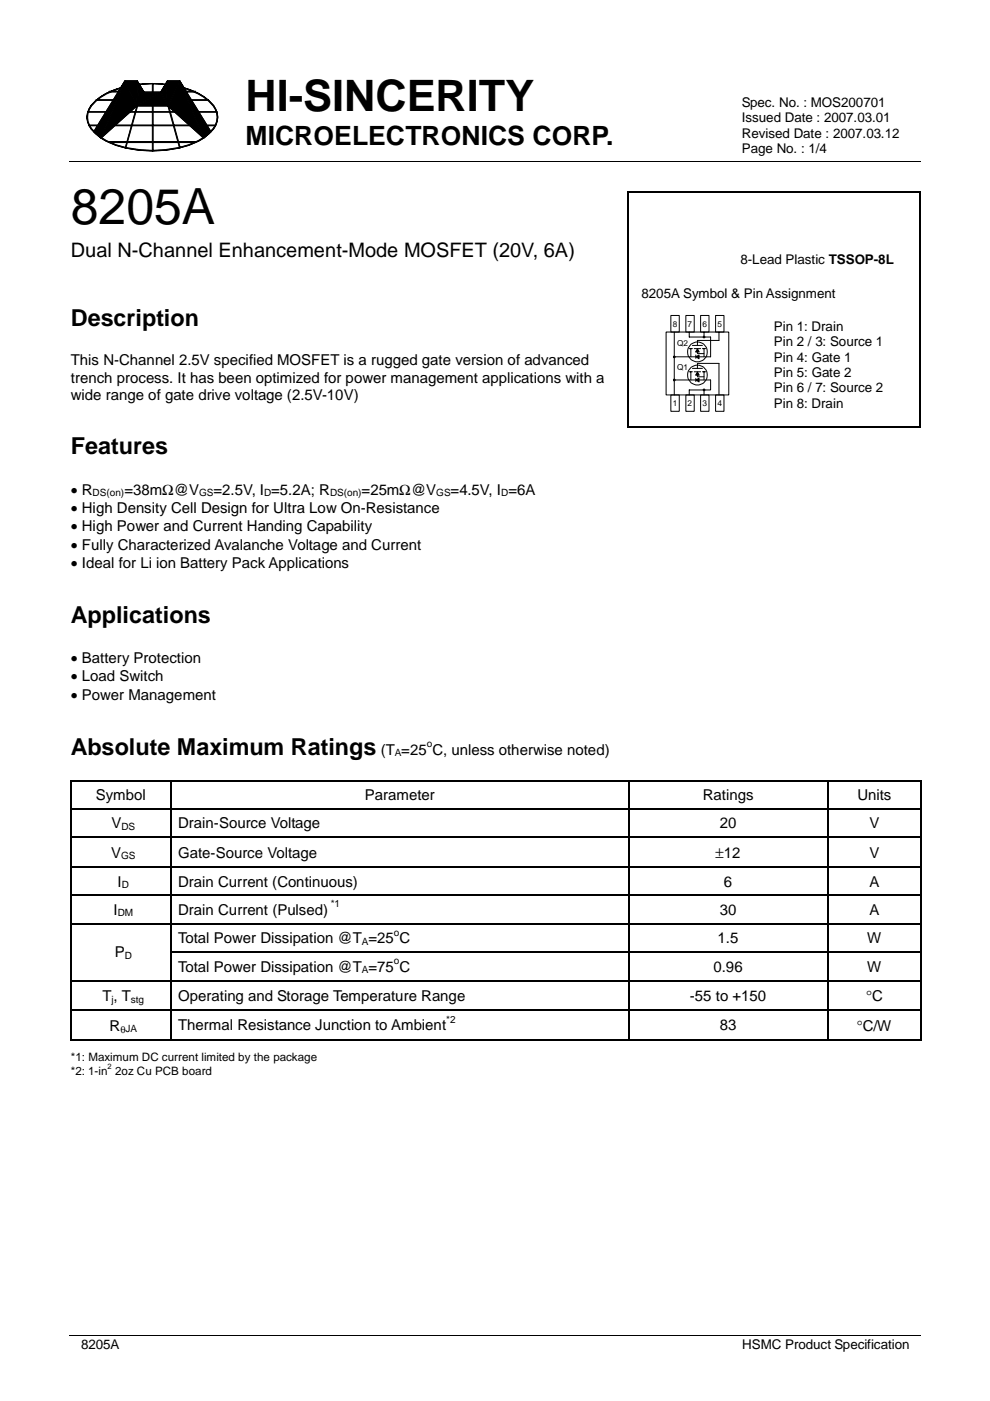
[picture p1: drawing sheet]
<svg xmlns="http://www.w3.org/2000/svg" width="210mm" height="297mm" viewBox="0 0 210 297" stroke-linecap="round" stroke-linejoin="round" font-family="sans-serif">
<defs><g id="words">
<text font-size="10.6" x="15" y="47.5">8205A</text>
<text font-size="9.2" x="52.1" y="23.6">HI-SINCERITY</text>
<text font-size="5.6" x="52.1" y="30.8">MICROELECTRONICS CORP.</text>
<g font-size="5">
<text x="15" y="69.1">Description</text>
<text x="15" y="96.4">Features</text>
<text x="15" y="132.1">Applications</text>
<text x="15" y="160">Absolute Maximum Ratings</text>
</g>
<text font-size="4.2" x="15" y="54.4">Dual N-Channel Enhancement-Mode MOSFET (20V, 6A)</text>
<g font-size="3.2">
<text x="15" y="77.5">This N-Channel 2.5V specified MOSFET is a rugged gate version of advanced</text>
<text x="15" y="81.1">trench process. It has been optimized for power management applications with a</text>
<text x="15" y="84.8">wide range of gate drive voltage (2.5V-10V)</text>
<text x="15" y="104.9">• R</text>
<text x="26.4" y="104.9">=38mΩ@V</text>
<text x="45.3" y="104.9">=2.5V, I =5.2A; R</text>
<text x="76.7" y="104.9">=25mΩ@V</text>
<text x="95.5" y="104.9">=4.5V, I =6A</text>
<text x="15" y="108.8">• High Density Cell Design for Ultra Low On-Resistance</text>
<text x="15" y="112.6">• High Power and Current Handing Capability</text>
<text x="15" y="116.5">• Fully Characterized Avalanche Voltage and Current</text>
<text x="15" y="120.4">• Ideal for Li ion Battery Pack Applications</text>
<text x="15" y="140.6">• Battery Protection</text>
<text x="15" y="144.5">• Load Switch</text>
<text x="15" y="148.4">• Power Management</text>
<text x="80.7" y="160">(T =25 C, unless otherwise noted)</text>
<text x="20.3" y="169.6">Symbol</text>
<text x="77.3" y="169.6">Parameter</text>
<text x="149" y="169.6">Ratings</text>
<text x="181.8" y="169.6">Units</text>
<text x="23.6" y="175.6">V</text>
<text x="37.8" y="175.6">Drain-Source Voltage</text>
<text x="152.6" y="175.6">20</text>
<text x="184.3" y="175.6">V</text>
<text x="23.6" y="181.8">V</text>
<text x="37.8" y="181.8">Gate-Source Voltage</text>
<text x="151.7" y="181.9">±12</text>
<text x="184.4" y="181.8">V</text>
<text x="24.9" y="188">I</text>
<text x="37.8" y="188">Drain Current (Continuous)</text>
<text x="153.5" y="188">6</text>
<text x="184.3" y="188">A</text>
<text x="24.1" y="194">I</text>
<text x="37.8" y="194">Drain Current (Pulsed)</text>
<text x="152.6" y="194">30</text>
<text x="184.4" y="194">A</text>
<text x="24.3" y="202.9">P</text>
<text x="37.8" y="200">Total Power Dissipation @T =25 C</text>
<text x="152.1" y="200">1.5</text>
<text x="183.9" y="200">W</text>
<text x="37.8" y="206">Total Power Dissipation @T =75 C</text>
<text x="151.3" y="206">0.96</text>
<text x="183.9" y="206">W</text>
<text x="21.7" y="212.2">T, T</text>
<text x="37.8" y="212.2">Operating and Storage Temperature Range</text>
<text x="146.3" y="212.2">-55 to +150</text>
<text x="183.6" y="212.3">°C</text>
<text x="23.2" y="218.6">R</text>
<text x="37.8" y="218.5">Thermal Resistance Junction to Ambient</text>
<text x="152.6" y="218.5">83</text>
<text x="181.7" y="218.6">°C/W</text>
</g>
<g font-size="2.8">
<text x="157.3" y="22.7">Spec. No. : MOS200701</text>
<text x="157.3" y="26">Issued Date : 2007.03.01</text>
<text x="157.3" y="29.2">Revised Date : 2007.03.12</text>
<text x="157.3" y="32.5">Page No. : 1/4</text>
<text x="157" y="56">8-Lead Plastic TSSOP-8L</text>
<text x="136" y="63.2">8205A Symbol &amp; Pin Assignment</text>
<text x="164" y="70.2">Pin 1: Drain</text>
<text x="164" y="73.4">Pin 2 / 3: Source 1</text>
<text x="164" y="76.7">Pin 4: Gate 1</text>
<text x="164" y="79.9">Pin 5: Gate 2</text>
<text x="164" y="83.2">Pin 6 / 7: Source 2</text>
<text x="164" y="86.4">Pin 8: Drain</text>
<text x="17.2" y="285.9">8205A</text>
<text x="157.4" y="285.9">HSMC Product Specification</text>
</g>
<g font-size="2.5">
<text x="15" y="225">*1: Maximum DC current limited by the package</text>
<text x="15" y="227.8">*2: 1-in 2oz Cu PCB board</text>
</g>
<g font-size="2.1">
<text x="19.6" y="105.2">DS(on)</text>
<text x="42.2" y="105.2">GS</text>
<text x="56" y="105.2">D</text>
<text x="70" y="105.2">DS(on)</text>
<text x="92.5" y="105.2">GS</text>
<text x="106.3" y="105.2">D</text>
<text x="83.7" y="160.4">A</text>
<text x="90.5" y="158.4">o</text>
<text x="25.7" y="176">DS</text>
<text x="25.7" y="182.2">GS</text>
<text x="25.8" y="188.3">D</text>
<text x="25" y="194.3">DM</text>
<text x="70.1" y="192.4">*1</text>
<text x="26.5" y="203.2">D</text>
<text x="76.7" y="200.4">A</text>
<text x="83.5" y="198.4">o</text>
<text x="76.7" y="206.4">A</text>
<text x="83.5" y="204.4">o</text>
<text x="23.7" y="212.6">j</text>
<text x="27.7" y="212.6">stg</text>
<text x="25.5" y="219.1">θJA</text>
<text x="94.6" y="216.9">*2</text>
</g>
<g font-size="1.7">
<text x="142.7" y="69.3">8</text>
<text x="145.8" y="69.3">7</text>
<text x="149" y="69.3">6</text>
<text x="152.1" y="69.3">5</text>
<text x="143.6" y="73.4">Q2</text>
<text x="143.6" y="78.4">Q1</text>
<text x="142.7" y="86.1">1</text>
<text x="145.8" y="86.1">2</text>
<text x="149" y="86.1">3</text>
<text x="152.1" y="86.1">4</text>
</g>
<text font-size="1.6" x="22.8" y="226.6">2</text>
</g></defs>
<g fill="none" stroke="#000" stroke-width=".21">
<path d="M23.1 19.3h1.9M23.1 19.5h1.9M23.1 19.4h1.9M25.6 18.6a10.6 10.6 0 0 0-6.8 4.6 4.2 4.2 0 0 0 1.4 5.1 12.7 12.7 0 0 0 6.5 3.1 24.2 24.2 0 0 0 15.4-1.5 8 8 0 0 0 4-4.2 4.3 4.3 0 0 0-1.7-4.3 13 13 0 0 0-5.4-2.8M25.6 18.6a10.6 10.6 0 0 0-6.7 4.6 4 4 0 0 0 1.4 5.1 14.9 14.9 0 0 0 9.2 3.5 21.3 21.3 0 0 0 13.8-2.6 5.8 5.8 0 0 0 2.8-4.4 5.3 5.3 0 0 0-2.8-4.2l-1.2-.7-3.1-1.3M25.7 18.7a10.7 10.7 0 0 0-6.7 4.5 4 4 0 0 0 1.4 5 12.9 12.9 0 0 0 6.4 3.1 24.5 24.5 0 0 0 15.2-1.5 7.9 7.9 0 0 0 3.9-4.1 4.1 4.1 0 0 0-1.7-4.2 13.2 13.2 0 0 0-5.3-2.8M29.1 17.2h-2.6l-.9 1.4M29.1 17.2h-2.6l-6.6 10.7M29.1 17.2l1.4 2.3h3.6l1.4-2.3h2.6M29.5 17.9l2.8-.1 2.8 .1M30.3 17.7v.1M32.3 17.7l-2.8 .2"/>
<path d="M32.3 17.7v1.8M32.3 17.7l2.8 .2M32.4 17.7v1.8M32.5 17.7v1.8M34.3 17.7v.1M38.1 17.2l1.5 2.3h1.9M38.1 17.2l.9 1.4M39 18.6l5.7 9.3M39.6 19.3h1.9M39.6 19.4h1.9M14.8 34.2h180.5M18.6 23.7h3.8"/>
<path d="M18.6 23.8h3.8M18.9 26.5h1.7M18.9 26.7h1.7M18.9 26.6h1.7M20.2 21.4a14.9 14.9 0 0 1 9.3-3.5 20.9 20.9 0 0 1 13.8 2.6 5.5 5.5 0 0 1 2.9 4.3 4.6 4.6 0 0 1-1.8 3.5 12.7 12.7 0 0 1-6.5 3.1 24.2 24.2 0 0 1-15.4-1.5 8 8 0 0 1-4-4.2 4.3 4.3 0 0 1 1.7-4.3zM20.4 21.1h3.5M20.4 21.3h3.5M20.4 21.2h3.5M23.1 30.1h18.4M23.1 30.2h18.4M24.4 26.5h15.8M24.4 26.7h15.8"/>
<path d="M24.4 26.6h15.8M27.6 23.7h9.4M27.6 23.8h9.4M29 22.5l-7.6 6.8M29 22.5l-2.5 8.9M29 22.5h6.6M29.1 22.5l-2.5 8.9M29.2 22.5l-2.5 8.9M32.3 22.5v9.5M32.4 22.5v9.5M32.5 22.5v9.5M35.6 22.5l7.6 6.8"/>
<path d="M35.6 22.5l2.5 8.9M35.7 22.5l2.4 8.9M35.8 22.4l2.4 9M40.7 21.1h3.5M40.7 21.3h3.5M40.7 21.2h3.5M42.2 23.7h3.8M42.2 23.8h3.8M44 26.5h1.7M44 26.7h1.7M44 26.6h1.7M141.2 70.4h13.3v13.3h-13.3z"/>
<path d="M146.1 70.4v1.1h4.6M147.9 77h4.5M149.3 70.4v1.1M143 80.6h7.7M14.7 283.3h180.5"/>
</g>
<g fill="#000" stroke="#000" stroke-width=".21">
<path d="M30.5 19.5h3.6l-5.1 3zM29 22.5l5.1-3 1.5 3zM35.5 17.2l.1 5.3-.5-4.6zM35.5 17.2h2.6l-2.5 5.3zM26.5 17.2l-5.1 12.1-1.5-1.4zM26.5 17.2l2.5 5.3-7.6 6.8zM26.5 17.2h2.6l-.1 5.3zM29.1 17.2l.4 .7-.5 4.6zM29.5 17.9l1 1.6-1.5 3zM30.5 19.5l-1.5 3zM35.1 17.9l.5 4.6-1.5-3zM38.1 17.2l5.1 12.1-7.6-6.8z"/>
<path d="M38.1 17.2l6.6 10.7-1.5 1.4z"/>
</g>
<path d="M132.9 40.6h.3v.3h-.3zM194.9 40.6h.3v.3h-.3zM132.9 90.3h.3v.3h-.3zM194.9 90.3h.3v.3h-.3zM14.9 165.4h.3v.2h-.3zM195.2 165.4h.2v.2h-.2zM14.9 201.8h.3v.2h-.3zM195.2 220.3h.2v.3h-.2z" fill="#000"/>
<g fill="none" stroke="#000" stroke-width=".25">
<path d="M133.1 40.9v49.4M133.2 40.7h61.7M195 40.9v49.4M133.2 90.5h61.7M14.9 165.5h180.5M14.9 171.5h180.5M14.9 177.5h180.5M15 165.6v5.8M15 171.6v5.8M15 177.7v6M36.3 165.6v5.8M36.3 171.6v5.8"/>
<path d="M36.3 177.7v6M133.3 165.6v5.8M133.3 171.6v5.8M133.3 177.7v6M175.5 165.6v5.8M175.5 171.6v5.8M175.5 177.7v6M195.3 165.6v5.8M195.3 171.6v5.8M195.3 177.7v6M14.9 183.8h180.5M14.9 189.8h180.5"/>
<path d="M14.9 195.9h180.5M15 183.9v5.8M15 189.9v5.8M15 196v5.8M36.3 183.9v5.8M36.3 189.9v5.8M36.3 196v5.8M133.3 183.9v5.8M133.3 189.9v5.8M133.3 196v5.8M175.5 183.9v5.8M175.5 189.9v5.8"/>
<path d="M175.5 196v5.8M195.3 183.9v5.8M195.3 189.9v5.8M195.3 196v5.8M14.9 207.9h180.5M14.9 214.2h180.5M15 202v5.8M15 208.1v6M15 214.3v6.3M36.2 201.9h159.2M36.3 202v5.8M36.3 208.1v6"/>
<path d="M36.3 214.3v6.3M133.3 202v5.8M133.3 208.1v6M133.3 214.3v6.3M175.5 202v5.8M175.5 208.1v6M175.5 214.3v6.3M195.3 202v5.8M195.3 208.1v6M195.3 214.3v6.3M14.9 220.5h21.3M36.4 220.5h96.8"/>
<path d="M133.4 220.5h42M175.6 220.5h19.6"/>
</g>
<path d="M149.1 71.4l.3-.1 .1 .2-.3 .1z" fill-rule="evenodd" fill="#1a1a1a" stroke="#000" stroke-width=".21"/>
<g fill="none" stroke="#000" stroke-width=".21">
<path d="M142.2 66.9h1.8v3.5h-1.8zM145.4 66.9h1.8v3.5h-1.8zM146.1 78.8h.7M146.1 73.9h.7M146.5 73.9v1.7M146.5 78.8v1.8M146.8 78.1h2.1M146.8 73.2h2.1M147.2 78.8h1.3M147.2 73.9h1.3M147.5 75.3v.7M147.9 74.6v.3l1.4 .1"/>
<path d="M147.9 77v1.1M147.9 79.5v.3M147.9 79.9h1.4M148.5 66.9h1.8v3.5h-1.8zM148.9 78.8h.7M148.9 73.9h.7M149.3 73.9v1.7M149.3 78.8v1.8M150.7 71.5v4.1h-7.7M151.7 66.9h1.8v3.5h-1.8zM152.4 70.4v1.8h-4.5v1M152.4 77v6.7"/>
<path d="M142.2 83.7h1.8v3.5h-1.8zM145.4 83.7h1.8v3.5h-1.8zM147.5 80.2v.7M148.5 83.7h1.8v3.5h-1.8zM149.3 82.7v1M150.7 80.6v2.1h-4.6v1M151.7 83.7h1.8v3.5h-1.8z"/>
<circle cx="147.9" cy="79.5" r="2.11"/>
<circle cx="147.9" cy="74.6" r="2.11"/>
</g>
<g fill="#000" stroke="#000" stroke-width=".21">
<path d="M147.9 78.9l.4 .6h-.8z" fill-rule="evenodd"/>
<path d="M147.9 74l.4 .6h-.8z" fill-rule="evenodd"/>
<path d="M147.6 75.6l.6-.3v.8z" fill-rule="evenodd"/>
<path d="M147.6 80.6l.6-.4v.8z" fill-rule="evenodd"/>
</g>
<path d="M149.1 82.6l.2-.1 .2 .2-.3 .1z" fill-rule="evenodd" fill="#1a1a1a" stroke="#000" stroke-width=".21"/>
<path d="M143 70.4v13.3" fill="none" stroke="#000" stroke-width=".21"/>
<g fill="#1a1a1a" stroke="#000" stroke-width=".21">
<path d="M142.8 75.6h.3v.2h-.3z" fill-rule="evenodd"/>
<path d="M142.8 80.5l.2-.1 .2 .2-.2 .2z" fill-rule="evenodd"/>
</g>
<use href="#words"/>
</svg>
